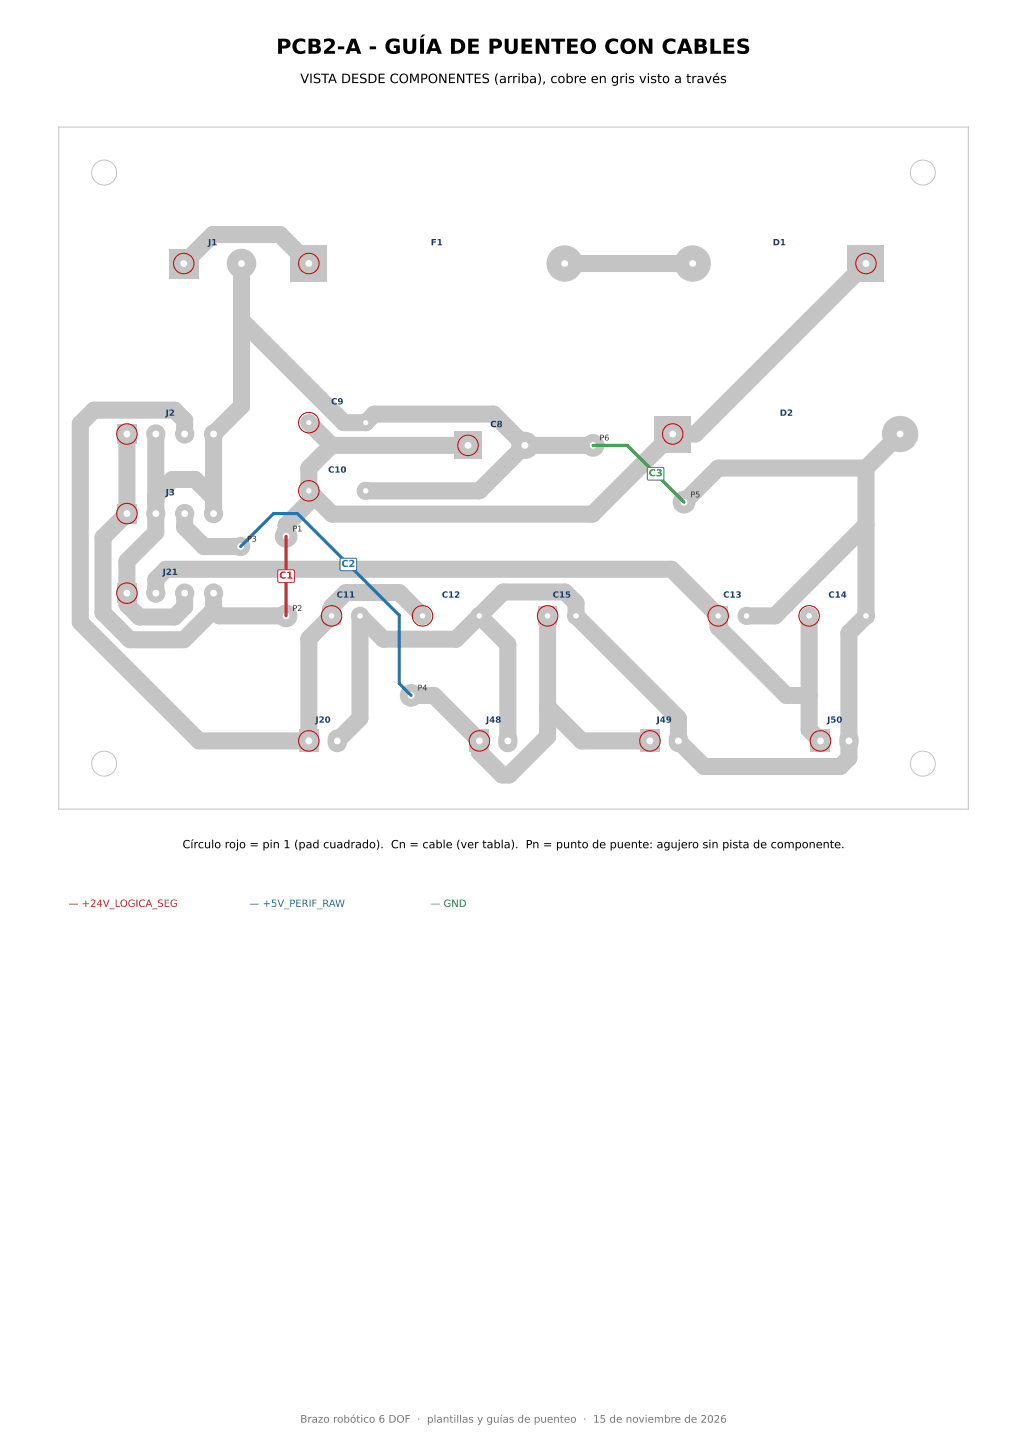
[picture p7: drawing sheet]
<svg xmlns="http://www.w3.org/2000/svg" width="210mm" height="297mm" viewBox="0 0 210 297" stroke-linecap="round" stroke-linejoin="round" font-family="sans-serif">
<defs><g id="words">
<text font-size="4.2" x="56.5" y="11">PCB2-A - GUÍA DE PUENTEO CON CABLES</text>
<text font-size="2.6" x="61.4" y="17">VISTA DESDE COMPONENTES (arriba), cobre en gris visto a través</text>
<text font-size="2.3" x="37.3" y="173.5">Círculo rojo = pin 1 (pad cuadrado). Cn = cable (ver tabla). Pn = punto de puente: agujero sin pista de componente.</text>
<text font-size="2.1" fill="#777" x="61.4" y="291">Brazo robótico 6 DOF · plantillas y guías de puenteo · 15 de noviembre de 2026</text>
<g font-size="2" fill="#2ca02c">
<text x="132.7" y="97.4">C3</text>
<text x="88" y="185.5">— GND</text>
</g>
<g font-size="2" fill="#d62728">
<text x="57.1" y="118.4">C1</text>
<text x="14" y="185.5">— +24V_LOGICA_SEG</text>
</g>
<g font-size="2" fill="#1f77b4">
<text x="69.8" y="116">C2</text>
<text x="51" y="185.5">— +5V_PERIF_RAW</text>
</g>
<g font-size="1.8" fill="#1a3d7c">
<text x="42.5" y="50.2">J1</text>
<text x="88.1" y="50.2">F1</text>
<text x="158" y="50.2">D1</text>
<text x="67.7" y="82.7">C9</text>
<text x="33.9" y="85.1">J2</text>
<text x="100.3" y="87.4">C8</text>
<text x="159.5" y="85.1">D2</text>
<text x="33.9" y="101.3">J3</text>
<text x="67.1" y="96.7">C10</text>
<text x="33.3" y="117.6">J21</text>
<text x="68.8" y="122.3">C11</text>
<text x="90.3" y="122.3">C12</text>
<text x="113" y="122.3">C15</text>
<text x="147.9" y="122.3">C13</text>
<text x="169.4" y="122.3">C14</text>
<text x="64.5" y="147.8">J20</text>
<text x="99.4" y="147.8">J48</text>
<text x="134.2" y="147.8">J49</text>
<text x="169.1" y="147.8">J50</text>
</g>
<g font-size="1.6" fill="#333">
<text x="122.6" y="90.1">P6</text>
<text x="141.2" y="101.7">P5</text>
<text x="50.5" y="110.8">P3</text>
<text x="59.8" y="108.7">P1</text>
<text x="59.8" y="125">P2</text>
<text x="85.4" y="141.3">P4</text>
</g>
</g></defs>
<path d="M12 26h186v139.5h-186z" fill="none" stroke="#c4c4c4" stroke-width=".2"/>
<g fill="none" stroke="#c4c4c4" stroke-width="3.5">
<path d="M37.6 53.9l5.9-5.9h13.7l5.9 5.9M49.4 53.9v29.2l-5.7 5.7v16.3M115.5 53.9h26.1M177.1 53.9l-34.9 34.9h-4.6l-16.4 16.4h-53.3l-3.6-3.6M49.4 65.5l20.9 20.9h4.5l1.7-1.7h24.4l6.4 6.4M25.9 88.8v16.3l-4.8 4.8v15.4l5.5 5.6h11l6.1-6.1M31.9 88.8v20.1l-6 5.9v8.8l2.6 2.6h7.2l2.1-2.1v-2.8M37.8 88.8v-2.8l-2.1-2.1h-16.5l-2.8 2.8v40.6l24.3 24.2h22.4v-20.9l4.7-4.6v-1.9l2.9-2.9h10.9l4.8 4.8M63.1 86.4l4.7 4.7M67.8 91.1h27.9M67.8 91.1l-4.7 4.7v4.6l1.2 1.2M107.3 91.1h14"/>
<path d="M107.3 91.1l-9.3 9.3h-23.2M177.1 95.8v30.2l-3.5 3.5v25.5l-1.8 1.8h-27.9l-5.2-5.3v-4.6l-20.9-20.9v-2.7l-2.3-2.2h-12.6l-9.6 9.6h-14.9l-4.8-4.7v20.9l-4.6 4.6M177.1 95.8h-30.2l-7 6.9M184.1 88.8l-7 7M31.9 101.5l3.3-3.4h4.7l3.8 3.7M37.8 105.1v2.7l3.9 4h7.5M64.3 101.6l-5.8 5.8v2.3M177.1 107.4l-18.6 18.6h-5.8M31.9 121.3v-2.8l2-2.1h103.4l9.6 9.6v2.3l13.9 14h4.7M43.7 124.8l1.2 1.2h13.6M43.7 121.3v3.5M98 126l5.8 5.8v19.7"/>
<path d="M112 126v24.7l-7.9 7.8h-1.4l-4.7-4.6v-2.4l-9.3-9.2h-4.6M165.5 126v23.2l2.3 2.3M112 144.6l6.9 6.9h14"/>
</g>
<g fill="#c4c4c4">
<path d="M96 149.2h4v4.7h-4z"/>
<path d="M102.4 149.8a2.05 2.05 0 0 1 2.5-.2 2.05 2.05 0 0 1 .9 2.3 1.98 1.98 0 0 1-2 2 1.98 1.98 0 0 1-1.9-2 2.41 2.41 0 0 1 .5-2.1z"/>
<path d="M165.8 149.2h4v4.7h-4z"/>
<path d="M172.2 149.8a2.05 2.05 0 0 1 2.5-.2 2.05 2.05 0 0 1 .9 2.3 1.98 1.98 0 0 1-2 2 1.98 1.98 0 0 1-2-2 2.41 2.41 0 0 1 .6-2.1z"/>
<circle cx="63.1" cy="100.4" r="1.86"/>
<circle cx="74.8" cy="100.4" r="1.86"/>
<circle cx="165.4" cy="126" r="1.86"/>
<circle cx="177.1" cy="126" r="1.86"/>
</g>
<circle cx="188.7" cy="35.3" r="2.56" fill="none" stroke="#c4c4c4" stroke-width=".2"/>
<g fill="#c4c4c4">
<path d="M133.8 85.1h7.5v7.4h-7.5z"/>
<path d="M92.9 88.3h5.6v5.6h-5.6z"/>
<path d="M59.4 50.2h7.5v7.4h-7.5z"/>
<path d="M24 103.1h3.9v3.9h-3.9z"/>
<circle cx="184" cy="88.8" r="3.7"/>
<circle cx="107.3" cy="91.1" r="2.79"/>
<circle cx="115.5" cy="53.9" r="3.7"/>
<circle cx="31.9" cy="105" r="1.98"/>
<circle cx="37.8" cy="105" r="1.98"/>
<circle cx="43.7" cy="105" r="1.98"/>
</g>
<circle cx="21.3" cy="35.3" r="2.56" fill="none" stroke="#c4c4c4" stroke-width=".2"/>
<g fill="#c4c4c4">
<path d="M145 124.1h3.7v3.7h-3.7z"/>
<path d="M130.9 149.2h4v4.7h-4z"/>
<path d="M137.3 149.8a2.05 2.05 0 0 1 2.5-.2 2.05 2.05 0 0 1 .9 2.3 1.98 1.98 0 0 1-2 2 1.98 1.98 0 0 1-2-2 2.41 2.41 0 0 1 .6-2.1z"/>
<path d="M65.9 124.1h3.8v3.7h-3.8z"/>
<path d="M173.4 50.2h7.4v7.4h-7.4z"/>
<path d="M34.6 50.9h6v6h-6z"/>
<circle cx="152.7" cy="126" r="1.86"/>
<circle cx="73.6" cy="126" r="1.86"/>
<circle cx="63.1" cy="86.4" r="1.74"/>
<circle cx="74.8" cy="86.4" r="1.74"/>
<circle cx="141.6" cy="53.9" r="3.7"/>
<circle cx="49.4" cy="53.9" r="3"/>
</g>
<circle cx="188.7" cy="156.2" r="2.56" fill="none" stroke="#c4c4c4" stroke-width=".2"/>
<g fill="#c4c4c4">
<path d="M24 86.8h3.9v4h-3.9z"/>
<path d="M61.2 149.2h3.9v4.7h-3.9z"/>
<path d="M67.6 149.8a2.05 2.05 0 0 1 2.5-.2 2.05 2.05 0 0 1 .8 2.3 1.98 1.98 0 0 1-1.9 2 1.98 1.98 0 0 1-2-2 2.41 2.41 0 0 1 .6-2.1z"/>
<path d="M110.1 124.1h3.7v3.7h-3.7z"/>
<path d="M24 119.3h3.9v4h-3.9z"/>
<circle cx="31.9" cy="88.8" r="1.98"/>
<circle cx="37.8" cy="88.8" r="1.98"/>
<circle cx="43.7" cy="88.8" r="1.98"/>
<circle cx="117.8" cy="126" r="1.86"/>
<circle cx="31.9" cy="121.3" r="1.98"/>
<circle cx="37.8" cy="121.3" r="1.98"/>
<circle cx="43.7" cy="121.3" r="1.98"/>
<circle cx="86.4" cy="126" r="1.86"/>
<circle cx="98" cy="126" r="1.86"/>
</g>
<circle cx="21.3" cy="156.2" r="2.56" fill="none" stroke="#c4c4c4" stroke-width=".2"/>
<g fill="#c4c4c4">
<circle cx="49.2" cy="111.8" r="1.98"/>
<circle cx="84.1" cy="142.2" r="2.33"/>
<circle cx="121.3" cy="91.1" r="2.32"/>
<circle cx="139.9" cy="102.7" r="2.32"/>
<circle cx="58.5" cy="109.7" r="2.33"/>
<circle cx="58.5" cy="126" r="2.33"/>
</g>
<g fill="#fff">
<circle cx="98" cy="151.6" r=".7"/>
<circle cx="103.8" cy="151.6" r=".7"/>
<circle cx="63.1" cy="100.4" r=".56"/>
<circle cx="74.8" cy="100.4" r=".56"/>
<circle cx="167.8" cy="151.6" r=".7"/>
<circle cx="173.6" cy="151.6" r=".7"/>
<circle cx="165.4" cy="126" r=".56"/>
<circle cx="177.1" cy="126" r=".56"/>
<circle cx="137.6" cy="88.8" r=".7"/>
<circle cx="184.1" cy="88.8" r=".7"/>
<circle cx="95.7" cy="91.1" r=".7"/>
<circle cx="107.3" cy="91.1" r=".7"/>
<circle cx="63.2" cy="53.9" r=".7"/>
<circle cx="115.5" cy="53.9" r=".7"/>
<circle cx="25.9" cy="105.1" r=".7"/>
<circle cx="31.9" cy="105.1" r=".7"/>
<circle cx="37.8" cy="105.1" r=".7"/>
<circle cx="43.7" cy="105.1" r=".7"/>
<circle cx="146.9" cy="126" r=".56"/>
<circle cx="152.7" cy="126" r=".56"/>
<circle cx="132.9" cy="151.6" r=".7"/>
<circle cx="138.7" cy="151.6" r=".7"/>
<circle cx="67.8" cy="126" r=".56"/>
<circle cx="73.6" cy="126" r=".56"/>
<circle cx="63.1" cy="86.5" r=".52"/>
<circle cx="74.8" cy="86.5" r=".52"/>
<circle cx="177.1" cy="53.9" r=".7"/>
<circle cx="141.6" cy="53.9" r=".7"/>
<circle cx="37.6" cy="53.9" r=".7"/>
<circle cx="49.4" cy="53.9" r=".7"/>
<circle cx="25.9" cy="88.8" r=".7"/>
<circle cx="31.9" cy="88.8" r=".7"/>
<circle cx="37.8" cy="88.8" r=".7"/>
<circle cx="43.7" cy="88.8" r=".7"/>
<circle cx="63.2" cy="151.6" r=".7"/>
<circle cx="69" cy="151.6" r=".7"/>
<circle cx="112" cy="126" r=".56"/>
<circle cx="117.8" cy="126" r=".56"/>
<circle cx="25.9" cy="121.3" r=".7"/>
<circle cx="31.9" cy="121.3" r=".7"/>
<circle cx="37.8" cy="121.3" r=".7"/>
<circle cx="43.7" cy="121.3" r=".7"/>
<circle cx="86.4" cy="126" r=".56"/>
<circle cx="98" cy="126" r=".56"/>
<circle cx="49.2" cy="111.8" r=".69"/>
<circle cx="84.1" cy="142.3" r=".7"/>
<circle cx="121.3" cy="91.1" r=".7"/>
<circle cx="139.9" cy="102.7" r=".7"/>
<circle cx="58.5" cy="109.7" r=".7"/>
<circle cx="58.5" cy="126" r=".7"/>
</g>
<path d="M58.5 109.7v16.3" fill="none" stroke="#d62728" stroke-width=".63"/>
<path d="M49.2 111.8l6.7-6.7h4.9l20.8 20.8v13.9l2.5 2.5" fill="none" stroke="#1f77b4" stroke-width=".63"/>
<path d="M121.3 91.1h6.9l11.7 11.6" fill="none" stroke="#2ca02c" stroke-width=".63"/>
<g fill="none" stroke="#c00000" stroke-width=".21">
<circle cx="37.6" cy="53.9" r="2.09"/>
<circle cx="63.1" cy="53.9" r="2.09"/>
<circle cx="177.1" cy="53.9" r="2.09"/>
<circle cx="25.9" cy="88.8" r="2.09"/>
<circle cx="63.1" cy="86.5" r="2.09"/>
<circle cx="95.7" cy="91.1" r="2.09"/>
<circle cx="137.5" cy="88.8" r="2.09"/>
<circle cx="25.9" cy="105.1" r="2.09"/>
<circle cx="63.1" cy="100.4" r="2.09"/>
<circle cx="25.9" cy="121.3" r="2.09"/>
<circle cx="67.8" cy="126" r="2.09"/>
<circle cx="86.4" cy="126" r="2.09"/>
<circle cx="112" cy="126" r="2.09"/>
<circle cx="146.8" cy="126" r="2.09"/>
<circle cx="165.4" cy="126" r="2.09"/>
<circle cx="63.1" cy="151.6" r="2.09"/>
<circle cx="98" cy="151.6" r="2.09"/>
<circle cx="132.9" cy="151.5" r="2.09"/>
<circle cx="167.8" cy="151.5" r="2.09"/>
</g>
<path d="M56.8 116.7l.3-.1h3l.1 .2v2.2l-.3 .1h-3l-.1-.3z" fill="#fff" stroke="#d62728" stroke-width=".2"/>
<path d="M69.6 114.3l.2-.1h3l.1 .3v2.1l-.3 .1h-2.9l-.2-.3z" fill="#fff" stroke="#1f77b4" stroke-width=".2"/>
<path d="M132.4 95.8l.3-.2 2.9 .1 .2 .2-.1 2.2-.2 .1h-3l-.1-.3z" fill="#fff" stroke="#2ca02c" stroke-width=".2"/>
<use href="#words"/>
</svg>
